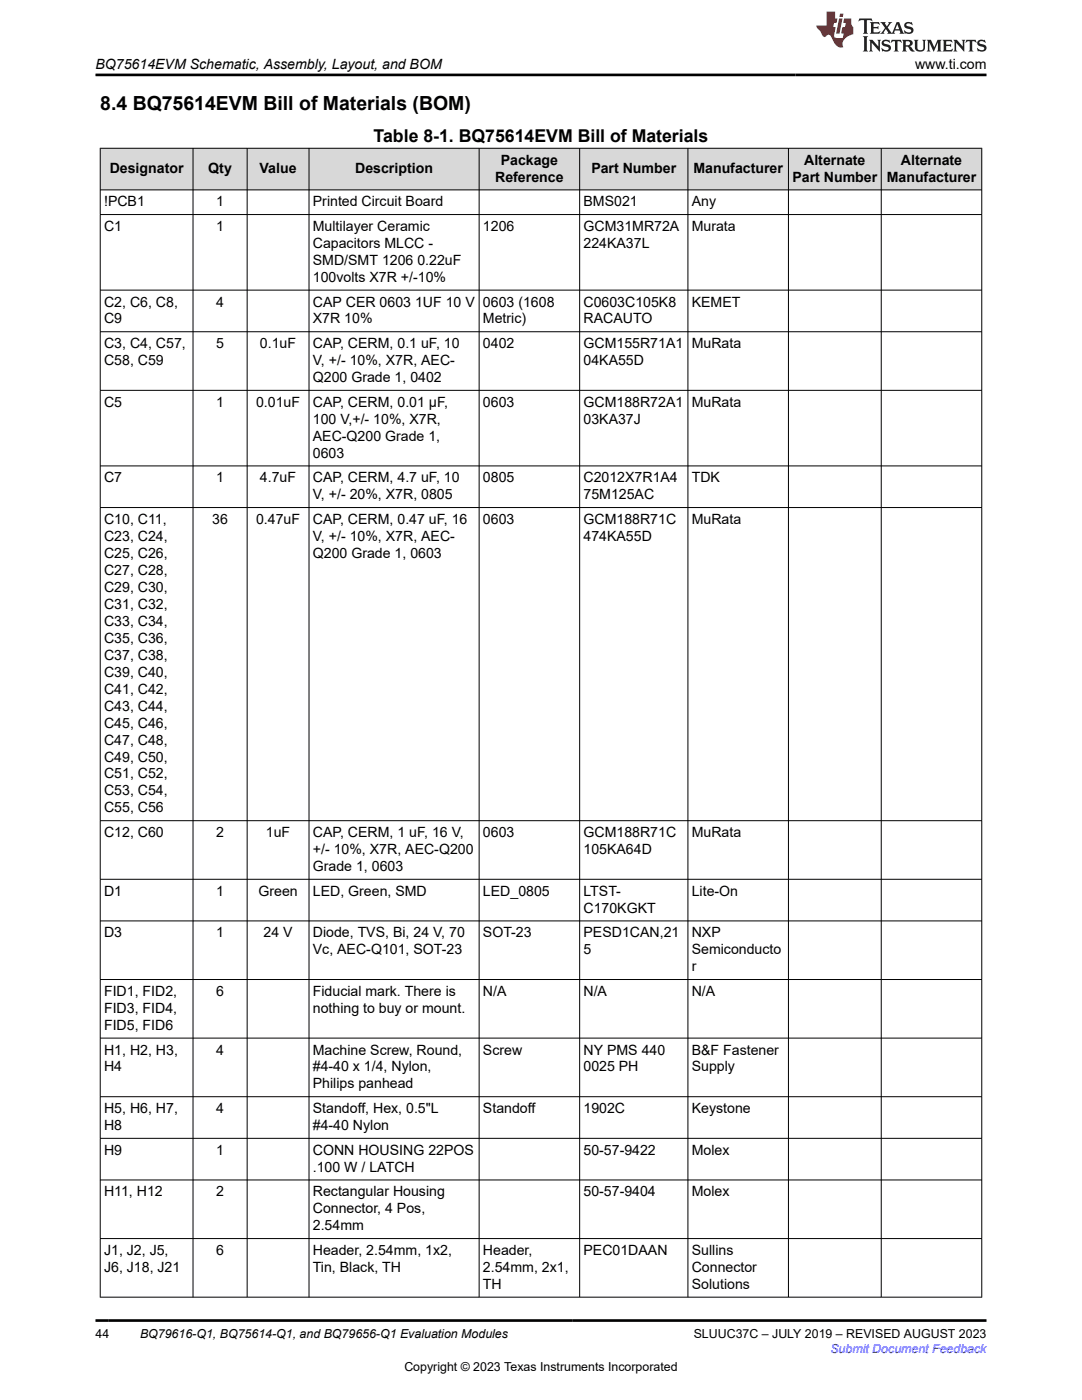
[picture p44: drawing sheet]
<svg xmlns="http://www.w3.org/2000/svg" width="216mm" height="279mm" viewBox="0 0 216 279" stroke-linecap="round" stroke-linejoin="round" font-family="sans-serif">
<defs><g id="words">
<text font-size="3.9" x="20" y="22">8.4 BQ75614EVM Bill of Materials (BOM)</text>
<text font-size="3.5" x="74.6" y="28.4">Table 8-1. BQ75614EVM Bill of Materials</text>
<g font-size="2.8">
<text x="19" y="13.8">BQ75614EVM Schematic, Assembly, Layout, and BOM</text>
<text x="182.6" y="13.8">www.ti.com</text>
<text x="21.9" y="34.6">Designator</text>
<text x="41.6" y="34.6">Qty</text>
<text x="51.8" y="34.6">Value</text>
<text x="70.9" y="34.6">Description</text>
<text x="99.9" y="32.9">Package</text>
<text x="118" y="34.6">Part Number</text>
<text x="138.4" y="34.6">Manufacturer</text>
<text x="160.5" y="32.9">Alternate</text>
<text x="179.8" y="32.9">Alternate</text>
<text x="20.8" y="41.2">!PCB1</text>
<text x="43.1" y="41.2">1</text>
<text x="62.4" y="41.2">Printed Circuit Board</text>
<text x="98.8" y="36.2">Reference</text>
<text x="116.4" y="41.2">BMS021</text>
<text x="138" y="41.2">Any</text>
<text x="158.1" y="36.2">Part Number</text>
<text x="176.9" y="36.2">Manufacturer</text>
<text x="20.8" y="46.1">C1</text>
<text x="43.1" y="46.1">1</text>
<text x="62.4" y="46.1">Multilayer Ceramic</text>
<text x="96.4" y="46.1">1206</text>
<text x="116.4" y="46.1">GCM31MR72A</text>
<text x="138" y="46.1">Murata</text>
<text x="62.4" y="49.5">Capacitors MLCC -</text>
<text x="62.4" y="52.9">SMD/SMT 1206 0.22uF</text>
<text x="116.4" y="49.5">224KA37L</text>
<text x="62.4" y="56.3">100volts X7R +/-10%</text>
<text x="20.8" y="61.2">C2, C6, C8,</text>
<text x="20.8" y="64.6">C9</text>
<text x="43.1" y="61.2">4</text>
<text x="62.4" y="61.2">CAP CER 0603 1UF 10 V</text>
<text x="62.4" y="64.6">X7R 10%</text>
<text x="96.4" y="61.2">0603 (1608</text>
<text x="96.4" y="64.6">Metric)</text>
<text x="116.4" y="61.2">C0603C105K8</text>
<text x="116.4" y="64.6">RACAUTO</text>
<text x="138" y="61.2">KEMET</text>
<text x="20.8" y="69.5">C3, C4, C57,</text>
<text x="43.1" y="69.5">5</text>
<text x="51.9" y="69.5">0.1uF</text>
<text x="62.4" y="69.5">CAP, CERM, 0.1 uF, 10</text>
<text x="96.4" y="69.5">0402</text>
<text x="116.4" y="69.5">GCM155R71A1</text>
<text x="138" y="69.5">MuRata</text>
<text x="20.8" y="72.9">C58, C59</text>
<text x="62.4" y="72.9">V, +/- 10%, X7R, AEC-</text>
<text x="62.4" y="76.3">Q200 Grade 1, 0402</text>
<text x="116.4" y="72.9">04KA55D</text>
<text x="20.8" y="81.2">C5</text>
<text x="43.1" y="81.2">1</text>
<text x="51.1" y="81.2">0.01uF</text>
<text x="62.4" y="81.2">CAP, CERM, 0.01 µF,</text>
<text x="96.4" y="81.2">0603</text>
<text x="116.4" y="81.2">GCM188R72A1</text>
<text x="138" y="81.2">MuRata</text>
<text x="62.4" y="84.6">100 V,+/- 10%, X7R,</text>
<text x="62.4" y="87.9">AEC-Q200 Grade 1,</text>
<text x="116.4" y="84.6">03KA37J</text>
<text x="62.4" y="91.3">0603</text>
<text x="20.8" y="96.3">C7</text>
<text x="43.1" y="96.3">1</text>
<text x="51.9" y="96.3">4.7uF</text>
<text x="62.4" y="96.3">CAP, CERM, 4.7 uF, 10</text>
<text x="62.4" y="99.6">V, +/- 20%, X7R, 0805</text>
<text x="96.4" y="96.3">0805</text>
<text x="116.4" y="96.3">C2012X7R1A4</text>
<text x="116.4" y="99.6">75M125AC</text>
<text x="138" y="96.3">TDK</text>
<text x="20.8" y="104.6">C10, C11,</text>
<text x="20.8" y="108">C23, C24,</text>
<text x="42.3" y="104.6">36</text>
<text x="51.1" y="104.6">0.47uF</text>
<text x="62.4" y="104.6">CAP, CERM, 0.47 uF, 16</text>
<text x="62.4" y="108">V, +/- 10%, X7R, AEC-</text>
<text x="96.4" y="104.6">0603</text>
<text x="116.4" y="104.6">GCM188R71C</text>
<text x="116.4" y="108">474KA55D</text>
<text x="138" y="104.6">MuRata</text>
<text x="20.8" y="111.3">C25, C26,</text>
<text x="62.4" y="111.3">Q200 Grade 1, 0603</text>
<text x="20.8" y="114.7">C27, C28,</text>
<text x="20.8" y="118.1">C29, C30,</text>
<text x="20.8" y="121.5">C31, C32,</text>
<text x="20.8" y="124.9">C33, C34,</text>
<text x="20.8" y="128.3">C35, C36,</text>
<text x="20.8" y="131.7">C37, C38,</text>
<text x="20.8" y="135">C39, C40,</text>
<text x="20.8" y="138.4">C41, C42,</text>
<text x="20.8" y="141.8">C43, C44,</text>
<text x="20.8" y="145.2">C45, C46,</text>
<text x="20.8" y="148.6">C47, C48,</text>
<text x="20.8" y="152">C49, C50,</text>
<text x="20.8" y="155.4">C51, C52,</text>
<text x="20.8" y="158.8">C53, C54,</text>
<text x="20.8" y="162.1">C55, C56</text>
<text x="20.8" y="167.1">C12, C60</text>
<text x="43.1" y="167.1">2</text>
<text x="53.1" y="167.1">1uF</text>
<text x="62.4" y="167.1">CAP, CERM, 1 uF, 16 V,</text>
<text x="96.4" y="167.1">0603</text>
<text x="116.4" y="167.1">GCM188R71C</text>
<text x="138" y="167.1">MuRata</text>
<text x="62.4" y="170.4">+/- 10%, X7R, AEC-Q200</text>
<text x="62.4" y="173.8">Grade 1, 0603</text>
<text x="116.4" y="170.4">105KA64D</text>
<text x="20.8" y="178.8">D1</text>
<text x="43.1" y="178.8">1</text>
<text x="51.6" y="178.8">Green</text>
<text x="62.4" y="178.8">LED, Green, SMD</text>
<text x="96.4" y="178.8">LED_0805</text>
<text x="116.4" y="178.8">LTST-</text>
<text x="138" y="178.8">Lite-On</text>
<text x="116.4" y="182.1">C170KGKT</text>
<text x="20.8" y="187.1">D3</text>
<text x="43.1" y="187.1">1</text>
<text x="52.6" y="187.1">24 V</text>
<text x="62.4" y="187.1">Diode, TVS, Bi, 24 V, 70</text>
<text x="62.4" y="190.4">Vc, AEC-Q101, SOT-23</text>
<text x="96.4" y="187.1">SOT-23</text>
<text x="116.4" y="187.1">PESD1CAN,21</text>
<text x="116.4" y="190.4">5</text>
<text x="138" y="187.1">NXP</text>
<text x="138" y="190.4">Semiconducto</text>
<text x="138" y="193.8">r</text>
<text x="20.8" y="198.8">FID1, FID2,</text>
<text x="20.8" y="202.1">FID3, FID4,</text>
<text x="43.1" y="198.8">6</text>
<text x="62.4" y="198.8">Fiducial mark. There is</text>
<text x="62.4" y="202.1">nothing to buy or mount.</text>
<text x="96.4" y="198.8">N/A</text>
<text x="116.4" y="198.8">N/A</text>
<text x="138" y="198.8">N/A</text>
<text x="20.8" y="205.5">FID5, FID6</text>
<text x="20.8" y="210.5">H1, H2, H3,</text>
<text x="20.8" y="213.8">H4</text>
<text x="43.1" y="210.5">4</text>
<text x="62.4" y="210.5">Machine Screw, Round,</text>
<text x="62.4" y="213.8">#4-40 x 1/4, Nylon,</text>
<text x="96.4" y="210.5">Screw</text>
<text x="116.4" y="210.5">NY PMS 440</text>
<text x="116.4" y="213.8">0025 PH</text>
<text x="138" y="210.5">B&amp;F Fastener</text>
<text x="138" y="213.8">Supply</text>
<text x="62.4" y="217.2">Philips panhead</text>
<text x="20.8" y="222.1">H5, H6, H7,</text>
<text x="20.8" y="225.5">H8</text>
<text x="43.1" y="222.1">4</text>
<text x="62.4" y="222.1">Standoff, Hex, 0.5&quot;L</text>
<text x="62.4" y="225.5">#4-40 Nylon</text>
<text x="96.4" y="222.1">Standoff</text>
<text x="116.4" y="222.1">1902C</text>
<text x="138" y="222.1">Keystone</text>
<text x="20.8" y="230.5">H9</text>
<text x="43.1" y="230.5">1</text>
<text x="62.4" y="230.5">CONN HOUSING 22POS</text>
<text x="62.4" y="233.8">.100 W / LATCH</text>
<text x="116.4" y="230.5">50-57-9422</text>
<text x="138" y="230.5">Molex</text>
<text x="20.8" y="238.8">H11, H12</text>
<text x="43.1" y="238.8">2</text>
<text x="62.4" y="238.8">Rectangular Housing</text>
<text x="116.4" y="238.8">50-57-9404</text>
<text x="138" y="238.8">Molex</text>
<text x="62.4" y="242.1">Connector, 4 Pos,</text>
<text x="62.4" y="245.5">2.54mm</text>
<text x="20.8" y="250.5">J1, J2, J5,</text>
<text x="43.1" y="250.5">6</text>
<text x="62.4" y="250.5">Header, 2.54mm, 1x2,</text>
<text x="96.4" y="250.5">Header,</text>
<text x="116.4" y="250.5">PEC01DAAN</text>
<text x="138" y="250.5">Sullins</text>
<text x="20.8" y="253.8">J6, J18, J21</text>
<text x="62.4" y="253.8">Tin, Black, TH</text>
<text x="96.4" y="253.8">2.54mm, 2x1,</text>
<text x="96.4" y="257.2">TH</text>
<text x="138" y="253.8">Connector</text>
<text x="138" y="257.2">Solutions</text>
</g>
<g font-size="2.5">
<text x="19" y="267.1">44</text>
<text x="27.9" y="267.1">BQ79616-Q1, BQ75614-Q1, and BQ79656-Q1 Evaluation Modules</text>
<text x="138.4" y="267.1">SLUUC37C – JULY 2019 – REVISED AUGUST 2023</text>
<text x="80.7" y="273.5">Copyright © 2023 Texas Instruments Incorporated</text>
</g>
<text font-size="2.5" fill="#00f" x="165.7" y="270">Submit Document Feedback</text>
</g></defs>
<g fill="#d8d8d8">
<path d="M20 29.6h175.9v8.3h-175.9z" fill-rule="evenodd"/>
<path d="M20.1 29.7h18.4v8.1h-18.4z" fill-rule="evenodd"/>
<path d="M38.6 29.7h10.7v8.1h-10.7z" fill-rule="evenodd"/>
<path d="M49.4 29.7h12.2v8.1h-12.2z" fill-rule="evenodd"/>
<path d="M61.7 29.7h33.8v8.1h-33.8z" fill-rule="evenodd"/>
<path d="M95.7 29.7h19.9v8.1h-19.9z" fill-rule="evenodd"/>
<path d="M115.7 29.7h21.5v8.1h-21.5z" fill-rule="evenodd"/>
<path d="M137.3 29.7h20v8.1h-20z" fill-rule="evenodd"/>
<path d="M157.4 29.7h18.4v8.1h-18.4z" fill-rule="evenodd"/>
<path d="M175.9 29.7h19.9v8.1h-19.9z" fill-rule="evenodd"/>
</g>
<g fill="none" stroke="#000" stroke-width=".2">
<path d="M19.9 29.6h176.1M19.9 37.9h176.1M20 29.5v229.4M38.5 29.5v229.4M49.3 29.5v229.4M61.7 29.5v229.4M95.6 29.5v229.4M115.7 29.5v229.4M137.3 29.5v229.4M157.3 29.5v229.4M175.8 29.5v229.4M195.9 29.5v229.4"/>
<path d="M19.9 42.8h176.1M19.9 57.9h176.1M19.9 66.2h176.1M19.9 77.9h176.1M19.9 93h176.1M19.9 101.3h176.1M19.9 163.8h176.1M19.9 175.5h176.1M19.9 183.8h176.1M19.9 195.5h176.1M19.9 207.2h176.1M19.9 218.9h176.1"/>
<path d="M19.9 227.2h176.1M19.9 235.5h176.1M19.9 247.2h176.1M19.9 258.9h176.1"/>
</g>
<path d="M171.5 3.7l-.2 .6 .5-.3h.6v.2v2.2l-.2 .3h1l-.2-.3v-2.2v-.2h.5l.5 .3-.1-.6zM173.6 4.4l.2 .4v1.6l-.2 .3h1.9l.1-.6a1.08 1.08 0 0 1-1.3 .2v-.6h.6l.4 .1v-.6l-.4 .2h-.6v-.6l.2-.1a1 1 0 0 1 1 .3l-.1-.6zM175.7 4.4l.9 1.2-1 1.1h.9l-.2-.2 .5-.7 .4 .7-.2 .2h1.6l-.2-.2 .2-.4h.9l.1 .4-.1 .2h.9l-.2-.3-.8-2h-.5l-.9 2.2-.9-1.1 .9-1.1h-.8l.2 .2-.4 .7-.4-.7 .2-.2zM179 4.8l.4 1h-.7zM180.7 4.6a.65 .65 0 0 0-.2 .7 .65 .65 0 0 0 .6 .4l.6 .2 .1 .2a.79 .79 0 0 1-.7 .4 .79 .79 0 0 1-.7-.5l.1 .7 .2-.1a.93 .93 0 0 0 1.1 .1 .93 .93 0 0 0 .4-.9 1.46 1.46 0 0 0-1.2-.6l-.1-.4a1.09 1.09 0 0 1 1.2 .2l-.2-.6-.1 .1-.5-.1zM172.2 7.2l.2 .4v2.3l-.2 .4h1l-.2-.4v-2.3l.2-.4zM173.4 7.9l.2 .4v1.6l-.2 .4h.8l-.3-.4 .1-1.4 1.6 1.8v-2l.2-.4h-.7l.1 .3 .1 1.1-1.2-1.4zM176.2 8.1a.65 .65 0 0 0-.2 .7 .65 .65 0 0 0 .6 .4l.6 .2 .1 .3a.79 .79 0 0 1-.7 .3 .79 .79 0 0 1-.7-.5l.1 .8 .2-.1a.93 .93 0 0 0 1.1 0 .93 .93 0 0 0 .4-.9 1.46 1.46 0 0 0-1.2-.6l-.1-.4a1.09 1.09 0 0 1 1.2 .2l-.1-.6-.2 .1-.5-.1zM177.9 7.9l-.1 .7a.63 .63 0 0 1 .8-.4v1.7l-.3 .4h1l-.2-.4v-1.7a.66 .66 0 0 1 .8 .4l-.1-.7zM180 7.9l.2 .4v1.6l-.2 .4h1l-.2-.2-.1-.8 .5 .1 .1 .1a.79 .79 0 0 0 1.2 .7l-1-1a.61 .61 0 0 0 .6-.6 .61 .61 0 0 0-.5-.6zM180.8 8.3l.1-.1a.47 .47 0 0 1 .5 .1 .47 .47 0 0 1 .1 .5l-.1 .2h-.7zM182.3 7.9l.2 .3a2.27 2.27 0 0 0 .4 1.9 1.04 1.04 0 0 0 1.7-.6v-1.3l.2-.3h-.8l.2 .4v1.2a.6 .6 0 0 1-.6 .5 .6 .6 0 0 1-.6-.5v-1.2l.3-.4zM184.9 7.9l.2 .4v1.6l-.2 .4h.8l-.3-.4v-1.5l.9 1.9 .9-1.9v1.5l-.3 .4h1l-.2-.4v-1.6l.2-.4h-.8l-.7 1.6-.6-1.6zM188.1 7.9l.2 .4v1.6l-.2 .4h1.9l.1-.6a1.09 1.09 0 0 1-1.3 .1v-.6h.6l.4 .2v-.7l-.4 .2h-.6v-.5l.2-.2a1.01 1.01 0 0 1 1 .3l-.1-.6zM190.2 7.9l.3 .4v1.6l-.3 .4h.8l-.2-.4v-1.4l1.6 1.8v-2l.2-.4h-.7l.2 .3v1.1l-1.2-1.4zM192.8 7.9l-.1 .7a.63 .63 0 0 1 .8-.4v1.7l-.3 .4h1l-.2-.4v-1.7a.66 .66 0 0 1 .8 .4l-.1-.7zM195.2 8.1a.65 .65 0 0 0-.2 .7 .65 .65 0 0 0 .6 .4l.6 .2 .2 .3a.79 .79 0 0 1-.7 .3 .79 .79 0 0 1-.7-.5l.1 .8 .2-.1a.93 .93 0 0 0 1 0 .93 .93 0 0 0 .5-.9 1.46 1.46 0 0 0-1.3-.6v-.4a1.09 1.09 0 0 1 1.2 .2l-.2-.6-.2 .1-.5-.1z" fill="#231f20"/>
<path d="M164.9 2.3v2.8h-2l.1 .4 .8 .9a.95 .95 0 0 0 1 .9 .59 .59 0 0 1 .5-.3 .59 .59 0 0 1 .5 .3l.4 .8a1.59 1.59 0 0 0 2.1 1.3 1.61 1.61 0 0 1 1-2.2l1-.4-.1-1.4a1.59 1.59 0 0 1-.3-1.7h-1.5l-.2 .9h.6l-.2 .8h-.5l-.2 1v.3h.4l-.1 .9h-.7a.73 .73 0 0 1-1-.6l.3-1.6h-.5l.1-.8h.5l.2-.9h-.5v-1.4zM167.4 3.7l-.6 3h.7l.6-3zM167.6 2.7l-.1 .7h.7l.1-.7z" fill="#ed1c24"/>
<path d="M19 15h177.8M19 263.5h177.8" fill="none" stroke="#000" stroke-width=".53"/>
<use href="#words"/>
</svg>
